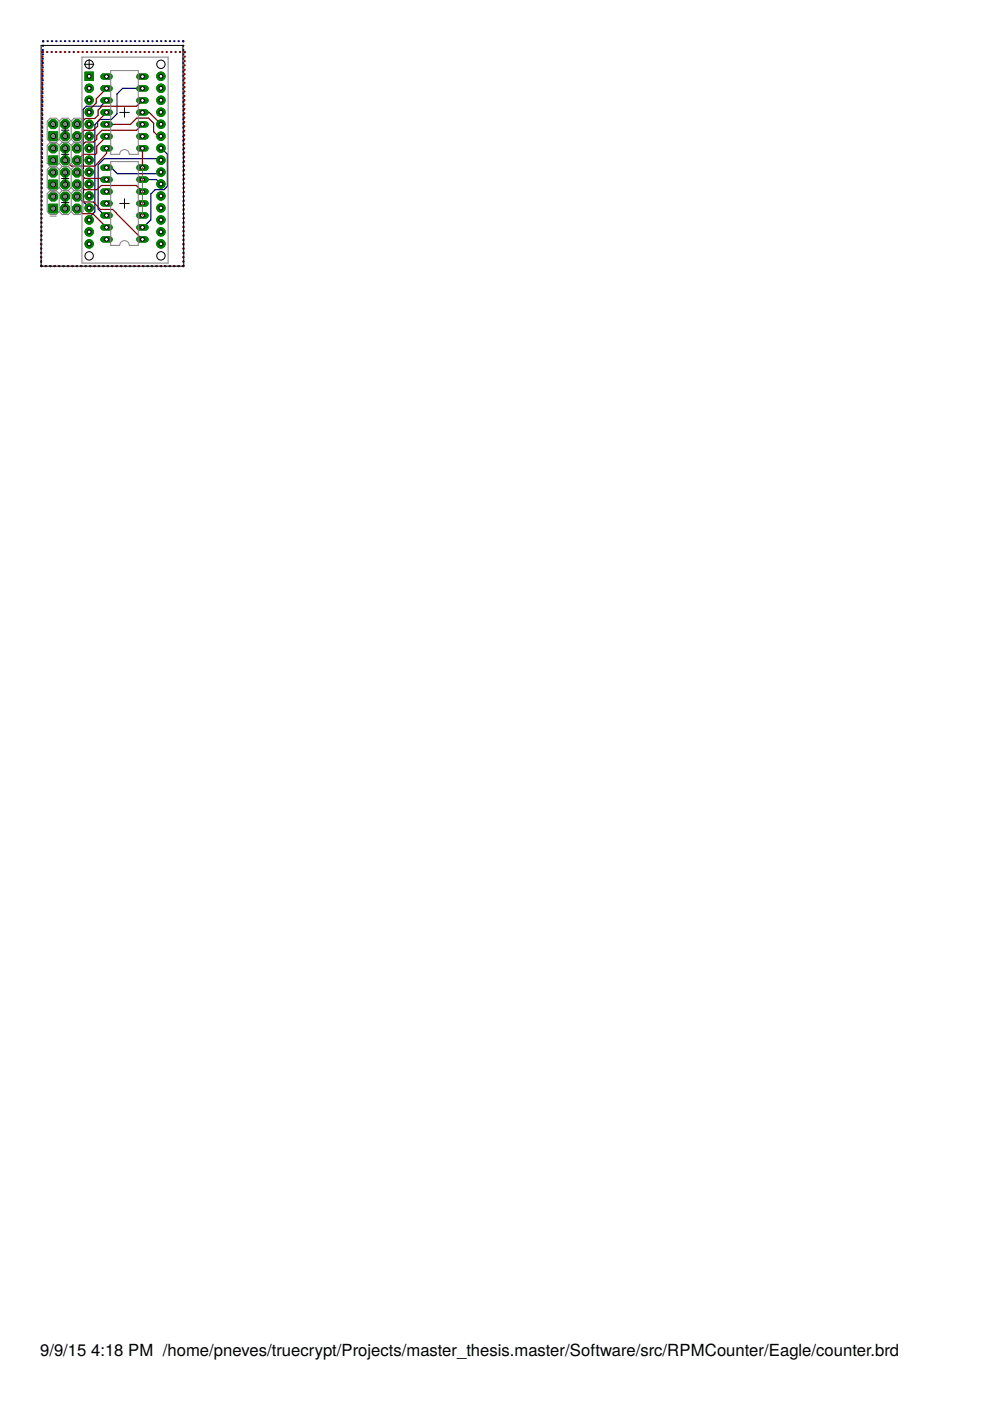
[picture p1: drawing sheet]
<svg xmlns="http://www.w3.org/2000/svg" width="210mm" height="297mm" viewBox="0 0 210 297" stroke-linecap="round" stroke-linejoin="round" font-family="sans-serif">
<defs><g id="words">
<g font-size="3.5">
<text x="8.5" y="287.5">9/9/15</text>
<text x="19.3" y="287.5">4:18 PM /home/pneves/truecrypt/Projects/master_thesis.master/Software/src/RPMCounter/Eagle/counter.brd</text>
</g>
</g></defs>
<g fill="none" stroke="#000080" stroke-width=".42">
<path d="M9 17.9v.1M9 18.8v.1M9 19.7v.1M9.1 15.1v.1M9.1 16v.2M9.1 17v.1M9.1 12.4v.1M9.1 13.3v.1M9.1 14.2v.1M9.1 10.6v.1M9.1 11.5v.1M9.1 9.7v.1"/>
<path d="M9.2 8.7l-.1 .1M10.1 8.7h.1M11 8.7h.1M11.9 8.7h.1M12.8 8.7h.1M13.8 8.7h.1M14.7 8.7h.1M15.6 8.7h.1M16.5 8.7h.1M17.5 8.7h.1M18.4 8.7h.1M19.3 8.7h.1"/>
<path d="M20.2 8.7h.1M21.2 8.7h.1M22.1 8.7h.1M23 8.7h.1M23.9 8.7h.1M24.9 8.7h.1M25.8 8.7h.1M26.7 8.7h.1M27.6 8.7h.2M28.6 8.7h.1M29.5 8.7h.1M30.4 8.7h.1"/>
<path d="M31.3 8.7h.2M32.3 8.7h.1M33.2 8.7h.1M34.1 8.7h.1M35.1 8.7h.1M36 8.7h.1M36.9 8.7h.1M37.8 8.7h.2M38.8 8.7l.1 .1M38.9 9.7v.1M38.9 10.6v.1M38.9 11.5v.1"/>
<path d="M38.9 12.4v.1M38.9 13.3v.1M38.9 14.2v.1M38.9 15.1v.1M38.9 16v.2M38.9 17v.1M38.9 17.9v.1M38.9 18.8v.1M38.9 19.7v.1M8.9 38v.1M8.9 38.9v.1M8.9 39.9v.1"/>
<path d="M8.9 35.3v.1M8.9 36.2v.1M8.9 37.1v.1M8.9 32.5v.1M8.9 33.4v.1M8.9 34.4v.1M8.9 30.7v.1M8.9 31.6v.1M9 28h.1M9 28.9v.1M9 29.8v.1M9 25.2v.1"/>
<path d="M9 26.1v.1M9 27v.1M9 22.5v.1M9 23.4v.1M9 24.3v.1M9 20.6v.1M9 21.5v.2M38.9 20.6v.1M38.9 21.5v.2M38.9 22.5v.1M38.9 23.4v.1M38.9 24.3v.1"/>
<path d="M38.9 25.2v.1M38.9 26.1v.1M38.9 27v.1M38.9 28h.1M38.9 28.9v.1M38.9 29.8v.1M38.9 30.7v.1M38.9 31.6v.1M38.9 32.5v.1M38.9 33.4v.1M38.9 34.4v.1M38.9 35.3v.1"/>
<path d="M38.9 36.2v.1M38.9 37.1v.1M38.9 38v.1M38.9 38.9v.1M38.9 39.9v.1M8.7 56.3l.1 .1M8.7 55.4v.1M8.7 52.7v.1M8.7 53.6v.1M8.7 54.5v.1M8.8 50.8v.1M8.8 51.8v.1"/>
<path d="M8.8 48.1v.1M8.8 49v.1M8.8 49.9v.1M8.8 45.3v.1M8.8 46.2v.2M8.8 47.2v.1M8.8 42.6v.1M8.8 43.5v.1M8.8 44.4v.1M8.8 40.8v.1M8.8 41.7v.1M9.7 56.4h.1"/>
<path d="M10.6 56.4h.1M11.5 56.4h.2M12.5 56.4h.1M13.4 56.4h.1M14.4 56.4h.1M15.3 56.4h.1M16.2 56.4h.2M17.2 56.4h.1M18.1 56.4h.1M19 56.4h.2M20 56.4h.1M20.9 56.4h.1"/>
<path d="M21.9 56.4h.1M22.8 56.4h.1M23.7 56.4h.2M24.7 56.4h.1M25.6 56.4h.1M26.5 56.4h.2M27.5 56.4h.1M28.4 56.4h.2M29.4 56.4h.1M30.3 56.4h.1M31.2 56.4h.2M32.2 56.4h.1"/>
<path d="M33.1 56.4h.2M34.1 56.4h.1M35 56.4h.1M35.9 56.4h.2M36.9 56.4h.1M37.8 56.4h.1M38.9 56.3l-.1 .1M38.9 40.8v.1M38.9 41.7v.1M38.9 42.6v.1M38.9 43.5v.1M38.9 44.4v.1"/>
<path d="M38.9 45.3v.1M38.9 46.2v.2M38.9 47.2v.1M38.9 48.1v.1M38.9 49v.1M38.9 49.9v.1M38.9 50.8v.1M38.9 51.8v.1M38.9 52.7v.1M38.9 53.6v.1M38.9 54.5v.1M38.9 55.4v.1"/>
</g>
<path d="M30.2 18.8l-4.2-.1-1.2 1.2v4.2l-1.2 1.2h-2.4l-1.1 1.1v18.5l-1.2 1.2v.5M22.6 21.3l-1.2 1.2h-3.1l-.7 .7 .1 19.6 1.2 1.1v.2M22.6 35.5h1l1.3 1.3h8.7l.5-.3M30.2 38.1h3l.9 .9M34.1 34l-.3-.4h-11.7l-1.3 1.3v9.4l1.4 1.4h.4M34.1 31.4l1.4 1.3v6.8l-.7 .7h-1.9l-.9 .9v5.5l-1.6 1.6h-.2" fill="none" stroke="#000080" stroke-width=".25"/>
<path d="M29.5 50.8h1.4" fill="none" stroke="#008000" stroke-width="1.3"/>
<circle cx="30.2" cy="50.8" r=".4" fill="#fff" stroke="#000" stroke-width=".21"/>
<path d="M29.5 48.2h1.4" fill="none" stroke="#008000" stroke-width="1.3"/>
<circle cx="30.2" cy="48.2" r=".4" fill="#fff" stroke="#000" stroke-width=".21"/>
<path d="M29.5 35.5h1.4" fill="none" stroke="#008000" stroke-width="1.3"/>
<circle cx="30.2" cy="35.5" r=".4" fill="#fff" stroke="#000" stroke-width=".21"/>
<path d="M21.9 35.5h1.3" fill="none" stroke="#008000" stroke-width="1.3"/>
<circle cx="22.6" cy="35.5" r=".4" fill="#fff" stroke="#000" stroke-width=".21"/>
<path d="M29.5 45.7h1.4" fill="none" stroke="#008000" stroke-width="1.3"/>
<circle cx="30.2" cy="45.7" r=".4" fill="#fff" stroke="#000" stroke-width=".21"/>
<path d="M29.5 43.1h1.4" fill="none" stroke="#008000" stroke-width="1.3"/>
<circle cx="30.2" cy="43.1" r=".4" fill="#fff" stroke="#000" stroke-width=".21"/>
<path d="M29.5 38.1h1.4" fill="none" stroke="#008000" stroke-width="1.3"/>
<circle cx="30.2" cy="38.1" r=".4" fill="#fff" stroke="#000" stroke-width=".21"/>
<path d="M29.5 40.6h1.4" fill="none" stroke="#008000" stroke-width="1.3"/>
<circle cx="30.2" cy="40.6" r=".4" fill="#fff" stroke="#000" stroke-width=".21"/>
<path d="M21.9 38.1h1.3" fill="none" stroke="#008000" stroke-width="1.3"/>
<circle cx="22.6" cy="38.1" r=".4" fill="#fff" stroke="#000" stroke-width=".21"/>
<path d="M21.9 40.6h1.3" fill="none" stroke="#008000" stroke-width="1.3"/>
<circle cx="22.6" cy="40.6" r=".4" fill="#fff" stroke="#000" stroke-width=".21"/>
<path d="M21.9 43.1h1.3" fill="none" stroke="#008000" stroke-width="1.3"/>
<circle cx="22.6" cy="43.1" r=".4" fill="#fff" stroke="#000" stroke-width=".21"/>
<path d="M21.9 45.7h1.3" fill="none" stroke="#008000" stroke-width="1.3"/>
<circle cx="22.6" cy="45.7" r=".4" fill="#fff" stroke="#000" stroke-width=".21"/>
<path d="M21.9 48.2h1.3" fill="none" stroke="#008000" stroke-width="1.3"/>
<circle cx="22.6" cy="48.2" r=".4" fill="#fff" stroke="#000" stroke-width=".21"/>
<path d="M21.9 50.8h1.3" fill="none" stroke="#008000" stroke-width="1.3"/>
<circle cx="22.6" cy="50.8" r=".4" fill="#fff" stroke="#000" stroke-width=".21"/>
<path d="M29.5 31.5h1.4" fill="none" stroke="#008000" stroke-width="1.3"/>
<circle cx="30.2" cy="31.5" r=".4" fill="#fff" stroke="#000" stroke-width=".21"/>
<path d="M29.5 28.9h1.4" fill="none" stroke="#008000" stroke-width="1.3"/>
<circle cx="30.2" cy="28.9" r=".4" fill="#fff" stroke="#000" stroke-width=".21"/>
<path d="M29.5 16.2h1.4" fill="none" stroke="#008000" stroke-width="1.3"/>
<circle cx="30.2" cy="16.2" r=".4" fill="#fff" stroke="#000" stroke-width=".21"/>
<path d="M21.9 16.2h1.3" fill="none" stroke="#008000" stroke-width="1.3"/>
<circle cx="22.6" cy="16.2" r=".4" fill="#fff" stroke="#000" stroke-width=".21"/>
<path d="M29.5 26.4h1.4" fill="none" stroke="#008000" stroke-width="1.3"/>
<circle cx="30.2" cy="26.4" r=".4" fill="#fff" stroke="#000" stroke-width=".21"/>
<path d="M29.5 23.8h1.4" fill="none" stroke="#008000" stroke-width="1.3"/>
<circle cx="30.2" cy="23.8" r=".4" fill="#fff" stroke="#000" stroke-width=".21"/>
<path d="M29.5 18.8h1.4" fill="none" stroke="#008000" stroke-width="1.3"/>
<circle cx="30.2" cy="18.8" r=".4" fill="#fff" stroke="#000" stroke-width=".21"/>
<path d="M29.5 21.3h1.4" fill="none" stroke="#008000" stroke-width="1.3"/>
<circle cx="30.2" cy="21.3" r=".4" fill="#fff" stroke="#000" stroke-width=".21"/>
<path d="M21.9 18.8h1.3" fill="none" stroke="#008000" stroke-width="1.3"/>
<circle cx="22.6" cy="18.8" r=".4" fill="#fff" stroke="#000" stroke-width=".21"/>
<path d="M21.9 21.3h1.3" fill="none" stroke="#008000" stroke-width="1.3"/>
<circle cx="22.6" cy="21.3" r=".4" fill="#fff" stroke="#000" stroke-width=".21"/>
<path d="M21.9 23.8h1.3" fill="none" stroke="#008000" stroke-width="1.3"/>
<circle cx="22.6" cy="23.8" r=".4" fill="#fff" stroke="#000" stroke-width=".21"/>
<path d="M21.9 26.4h1.3" fill="none" stroke="#008000" stroke-width="1.3"/>
<circle cx="22.6" cy="26.4" r=".4" fill="#fff" stroke="#000" stroke-width=".21"/>
<path d="M21.9 28.9h1.3" fill="none" stroke="#008000" stroke-width="1.3"/>
<circle cx="22.6" cy="28.9" r=".4" fill="#fff" stroke="#000" stroke-width=".21"/>
<path d="M21.9 31.5h1.3" fill="none" stroke="#008000" stroke-width="1.3"/>
<circle cx="22.6" cy="31.5" r=".4" fill="#fff" stroke="#000" stroke-width=".21"/>
<path d="M10.4 27.9h1.8v1.9h-1.8z" fill="#008000" stroke="#008000" stroke-width=".21"/>
<circle cx="11.3" cy="28.9" r=".51" fill="#fff" stroke="#000" stroke-width=".21"/>
<circle cx="11.3" cy="26.3" r="1.01" fill="#008000" stroke="#008000" stroke-width=".21"/>
<circle cx="11.3" cy="26.3" r=".51" fill="#fff" stroke="#000" stroke-width=".21"/>
<circle cx="13.8" cy="28.9" r="1.01" fill="#008000" stroke="#008000" stroke-width=".21"/>
<circle cx="13.8" cy="28.9" r=".51" fill="#fff" stroke="#000" stroke-width=".21"/>
<circle cx="13.8" cy="26.3" r="1.01" fill="#008000" stroke="#008000" stroke-width=".21"/>
<circle cx="13.8" cy="26.3" r=".51" fill="#fff" stroke="#000" stroke-width=".21"/>
<circle cx="16.3" cy="28.9" r="1.01" fill="#008000" stroke="#008000" stroke-width=".21"/>
<circle cx="16.3" cy="28.9" r=".51" fill="#fff" stroke="#000" stroke-width=".21"/>
<circle cx="16.3" cy="26.3" r="1.01" fill="#008000" stroke="#008000" stroke-width=".21"/>
<circle cx="16.3" cy="26.3" r=".51" fill="#fff" stroke="#000" stroke-width=".21"/>
<path d="M10.4 38.2h1.8v1.8h-1.8z" fill="#008000" stroke="#008000" stroke-width=".21"/>
<circle cx="11.3" cy="39.1" r=".51" fill="#fff" stroke="#000" stroke-width=".21"/>
<circle cx="11.3" cy="36.6" r="1.01" fill="#008000" stroke="#008000" stroke-width=".21"/>
<circle cx="11.3" cy="36.6" r=".51" fill="#fff" stroke="#000" stroke-width=".21"/>
<circle cx="13.8" cy="39.1" r="1.01" fill="#008000" stroke="#008000" stroke-width=".21"/>
<circle cx="13.8" cy="39.1" r=".51" fill="#fff" stroke="#000" stroke-width=".21"/>
<circle cx="13.8" cy="36.6" r="1.01" fill="#008000" stroke="#008000" stroke-width=".21"/>
<circle cx="13.8" cy="36.6" r=".51" fill="#fff" stroke="#000" stroke-width=".21"/>
<circle cx="16.3" cy="39.1" r="1.01" fill="#008000" stroke="#008000" stroke-width=".21"/>
<circle cx="16.3" cy="39.1" r=".51" fill="#fff" stroke="#000" stroke-width=".21"/>
<circle cx="16.3" cy="36.6" r="1.01" fill="#008000" stroke="#008000" stroke-width=".21"/>
<circle cx="16.3" cy="36.6" r=".51" fill="#fff" stroke="#000" stroke-width=".21"/>
<path d="M10.4 43.3h1.8v1.8h-1.8z" fill="#008000" stroke="#008000" stroke-width=".21"/>
<circle cx="11.3" cy="44.2" r=".51" fill="#fff" stroke="#000" stroke-width=".21"/>
<circle cx="11.3" cy="41.7" r="1.01" fill="#008000" stroke="#008000" stroke-width=".21"/>
<circle cx="11.3" cy="41.7" r=".51" fill="#fff" stroke="#000" stroke-width=".21"/>
<circle cx="13.8" cy="44.2" r="1.01" fill="#008000" stroke="#008000" stroke-width=".21"/>
<circle cx="13.8" cy="44.2" r=".51" fill="#fff" stroke="#000" stroke-width=".21"/>
<circle cx="13.8" cy="41.7" r="1.01" fill="#008000" stroke="#008000" stroke-width=".21"/>
<circle cx="13.8" cy="41.7" r=".51" fill="#fff" stroke="#000" stroke-width=".21"/>
<circle cx="16.3" cy="44.2" r="1.01" fill="#008000" stroke="#008000" stroke-width=".21"/>
<circle cx="16.3" cy="44.2" r=".51" fill="#fff" stroke="#000" stroke-width=".21"/>
<circle cx="16.3" cy="41.7" r="1.01" fill="#008000" stroke="#008000" stroke-width=".21"/>
<circle cx="16.3" cy="41.7" r=".51" fill="#fff" stroke="#000" stroke-width=".21"/>
<path d="M10.4 33.1h1.8v1.8h-1.8z" fill="#008000" stroke="#008000" stroke-width=".21"/>
<circle cx="11.3" cy="34" r=".51" fill="#fff" stroke="#000" stroke-width=".21"/>
<circle cx="11.3" cy="31.5" r="1.01" fill="#008000" stroke="#008000" stroke-width=".21"/>
<circle cx="11.3" cy="31.5" r=".51" fill="#fff" stroke="#000" stroke-width=".21"/>
<circle cx="13.8" cy="34" r="1.01" fill="#008000" stroke="#008000" stroke-width=".21"/>
<circle cx="13.8" cy="34" r=".51" fill="#fff" stroke="#000" stroke-width=".21"/>
<circle cx="13.8" cy="31.5" r="1.01" fill="#008000" stroke="#008000" stroke-width=".21"/>
<circle cx="13.8" cy="31.5" r=".51" fill="#fff" stroke="#000" stroke-width=".21"/>
<circle cx="16.3" cy="34" r="1.01" fill="#008000" stroke="#008000" stroke-width=".21"/>
<circle cx="16.3" cy="34" r=".51" fill="#fff" stroke="#000" stroke-width=".21"/>
<circle cx="16.3" cy="31.5" r="1.01" fill="#008000" stroke="#008000" stroke-width=".21"/>
<circle cx="16.3" cy="31.5" r=".51" fill="#fff" stroke="#000" stroke-width=".21"/>
<path d="M18 15.3h1.8v1.8h-1.8z" fill="#008000" stroke="#008000" stroke-width=".21"/>
<circle cx="18.9" cy="16.2" r=".4" fill="#fff" stroke="#000" stroke-width=".21"/>
<circle cx="18.9" cy="18.7" r=".89" fill="#008000" stroke="#008000" stroke-width=".21"/>
<circle cx="18.9" cy="18.7" r=".4" fill="#fff" stroke="#000" stroke-width=".21"/>
<circle cx="18.9" cy="21.3" r=".89" fill="#008000" stroke="#008000" stroke-width=".21"/>
<circle cx="18.9" cy="21.3" r=".4" fill="#fff" stroke="#000" stroke-width=".21"/>
<circle cx="18.9" cy="23.8" r=".89" fill="#008000" stroke="#008000" stroke-width=".21"/>
<circle cx="18.9" cy="23.8" r=".4" fill="#fff" stroke="#000" stroke-width=".21"/>
<circle cx="18.9" cy="26.3" r=".89" fill="#008000" stroke="#008000" stroke-width=".21"/>
<circle cx="18.9" cy="26.3" r=".4" fill="#fff" stroke="#000" stroke-width=".21"/>
<circle cx="18.9" cy="28.9" r=".89" fill="#008000" stroke="#008000" stroke-width=".21"/>
<circle cx="18.9" cy="28.9" r=".4" fill="#fff" stroke="#000" stroke-width=".21"/>
<circle cx="18.9" cy="31.4" r=".89" fill="#008000" stroke="#008000" stroke-width=".21"/>
<circle cx="18.9" cy="31.4" r=".4" fill="#fff" stroke="#000" stroke-width=".21"/>
<circle cx="18.9" cy="34" r=".89" fill="#008000" stroke="#008000" stroke-width=".21"/>
<circle cx="18.9" cy="34" r=".4" fill="#fff" stroke="#000" stroke-width=".21"/>
<circle cx="18.9" cy="36.5" r=".89" fill="#008000" stroke="#008000" stroke-width=".21"/>
<circle cx="18.9" cy="36.5" r=".4" fill="#fff" stroke="#000" stroke-width=".21"/>
<circle cx="18.9" cy="39" r=".89" fill="#008000" stroke="#008000" stroke-width=".21"/>
<circle cx="18.9" cy="39" r=".4" fill="#fff" stroke="#000" stroke-width=".21"/>
<circle cx="18.9" cy="41.6" r=".89" fill="#008000" stroke="#008000" stroke-width=".21"/>
<circle cx="18.9" cy="41.6" r=".4" fill="#fff" stroke="#000" stroke-width=".21"/>
<circle cx="18.9" cy="44.1" r=".89" fill="#008000" stroke="#008000" stroke-width=".21"/>
<circle cx="18.9" cy="44.1" r=".4" fill="#fff" stroke="#000" stroke-width=".21"/>
<circle cx="18.9" cy="46.6" r=".89" fill="#008000" stroke="#008000" stroke-width=".21"/>
<circle cx="18.9" cy="46.6" r=".4" fill="#fff" stroke="#000" stroke-width=".21"/>
<circle cx="18.9" cy="49.2" r=".89" fill="#008000" stroke="#008000" stroke-width=".21"/>
<circle cx="18.9" cy="49.2" r=".4" fill="#fff" stroke="#000" stroke-width=".21"/>
<circle cx="18.9" cy="51.7" r=".89" fill="#008000" stroke="#008000" stroke-width=".21"/>
<circle cx="18.9" cy="51.7" r=".4" fill="#fff" stroke="#000" stroke-width=".21"/>
<circle cx="34.1" cy="16.2" r=".89" fill="#008000" stroke="#008000" stroke-width=".21"/>
<circle cx="34.1" cy="16.2" r=".4" fill="#fff" stroke="#000" stroke-width=".21"/>
<circle cx="34.1" cy="18.7" r=".89" fill="#008000" stroke="#008000" stroke-width=".21"/>
<circle cx="34.1" cy="18.7" r=".4" fill="#fff" stroke="#000" stroke-width=".21"/>
<circle cx="34.1" cy="21.3" r=".89" fill="#008000" stroke="#008000" stroke-width=".21"/>
<circle cx="34.1" cy="21.3" r=".4" fill="#fff" stroke="#000" stroke-width=".21"/>
<circle cx="34.1" cy="23.8" r=".89" fill="#008000" stroke="#008000" stroke-width=".21"/>
<circle cx="34.1" cy="23.8" r=".4" fill="#fff" stroke="#000" stroke-width=".21"/>
<circle cx="34.1" cy="26.3" r=".89" fill="#008000" stroke="#008000" stroke-width=".21"/>
<circle cx="34.1" cy="26.3" r=".4" fill="#fff" stroke="#000" stroke-width=".21"/>
<circle cx="34.1" cy="28.9" r=".89" fill="#008000" stroke="#008000" stroke-width=".21"/>
<circle cx="34.1" cy="28.9" r=".4" fill="#fff" stroke="#000" stroke-width=".21"/>
<circle cx="34.1" cy="31.4" r=".89" fill="#008000" stroke="#008000" stroke-width=".21"/>
<circle cx="34.1" cy="31.4" r=".4" fill="#fff" stroke="#000" stroke-width=".21"/>
<circle cx="34.1" cy="34" r=".89" fill="#008000" stroke="#008000" stroke-width=".21"/>
<circle cx="34.1" cy="34" r=".4" fill="#fff" stroke="#000" stroke-width=".21"/>
<circle cx="34.1" cy="36.5" r=".89" fill="#008000" stroke="#008000" stroke-width=".21"/>
<circle cx="34.1" cy="36.5" r=".4" fill="#fff" stroke="#000" stroke-width=".21"/>
<circle cx="34.1" cy="39" r=".89" fill="#008000" stroke="#008000" stroke-width=".21"/>
<circle cx="34.1" cy="39" r=".4" fill="#fff" stroke="#000" stroke-width=".21"/>
<circle cx="34.1" cy="41.6" r=".89" fill="#008000" stroke="#008000" stroke-width=".21"/>
<circle cx="34.1" cy="41.6" r=".4" fill="#fff" stroke="#000" stroke-width=".21"/>
<circle cx="34.1" cy="44.1" r=".89" fill="#008000" stroke="#008000" stroke-width=".21"/>
<circle cx="34.1" cy="44.1" r=".4" fill="#fff" stroke="#000" stroke-width=".21"/>
<circle cx="34.1" cy="46.6" r=".89" fill="#008000" stroke="#008000" stroke-width=".21"/>
<circle cx="34.1" cy="46.6" r=".4" fill="#fff" stroke="#000" stroke-width=".21"/>
<circle cx="34.1" cy="49.2" r=".89" fill="#008000" stroke="#008000" stroke-width=".21"/>
<circle cx="34.1" cy="49.2" r=".4" fill="#fff" stroke="#000" stroke-width=".21"/>
<circle cx="34.1" cy="51.7" r=".89" fill="#008000" stroke="#008000" stroke-width=".21"/>
<circle cx="34.1" cy="51.7" r=".4" fill="#fff" stroke="#000" stroke-width=".21"/>
<g fill="none" stroke="#800000" stroke-width=".25">
<path d="M22.6 18.8l-2.2 2.2v.8l-1.5 1.5v.5M16.3 39.1h.4l1.2 1.1h2.6l1-.9h7.4l1.3 1.3M16.3 36.6h.5l1.2 1.2h4.3l.3 .3M22.6 31.5v1l-2.5 2.7h-5l-1.3-1.2M22.6 28.9l-2.1 2.1v1.4l-.3 .3h-2.6l-1.3 1.3M22.6 23.8l-1.9 1.9v1l-.9 .9h-1.9l-1.2 1.3h-.4M22.6 26.4h5l1.4-1.4h2.5l1.1 1.1v1.8l1 1h.5M30.2 31.5v4M30.2 26.4l-1.2 1.2h-7.4l-1.1 1.1v.8l-.7 .6h-1.7l-1.2 1.4h-.6M30.2 21.3l-1.2 1.2h-7.4l-.8 .8v1.1l-.7 .7h-2l-1.2 1.2h-.6M30.2 23.8h1.4l2.5 2.5M16.3 41.7l1.3 1.1h2.2l1.5 1.6h2.6l6.3 6.4"/>
<path d="M16.3 44.2h.2l1.1 1.1h2.1l2.9 2.9"/>
</g>
<g fill="none" stroke="#800000" stroke-width=".42">
<path d="M9 16.6v.1M9 17.5v.1M9 18.4v.1M9 19.3v.2M9 13.8v.1M9 14.7v.1M9 15.6v.2M9 12v.1M9 12.9v.1M9.1 11l-.1 .1M9.9 11h.2M10.9 11h.1"/>
<path d="M11.8 11h.2M12.8 11h.1M13.7 11h.1M14.6 11h.2M15.6 11h.1M16.5 11h.2M17.5 11h.1M18.4 11h.1M19.3 11h.2M20.3 11h.1M21.2 11h.1M22.2 11h.1"/>
<path d="M23.1 11h.1M24 11h.2M25 11h.1M25.9 11h.1M26.8 11h.2M27.8 11h.1M28.7 11h.2M29.7 11h.1M30.6 11h.1M31.5 11h.2M32.5 11h.1M33.4 11h.1"/>
<path d="M34.4 11h.1M35.3 11h.1M36.2 11h.2M37.2 11h.1M38.1 11h.1M39.1 11l.1 .1M39.1 19.3v.2M39.1 15.6v.2M39.1 16.6v.1M39.1 17.5v.1M39.1 18.4v.1M39.2 12.9v.1"/>
<path d="M39.2 13.8v.1M39.2 14.7v.1M39.2 12v.1M8.8 39.7v.1M8.8 36v.1M8.8 36.9v.1M8.8 37.8v.2M8.8 38.8v.1M8.9 33.2v.1M8.9 34.1v.1M8.9 35.1v.1M8.9 29.5v.1"/>
<path d="M8.9 30.4v.1M8.9 31.4v.1M8.9 32.3v.1M8.9 26.7v.2M8.9 27.7v.1M8.9 28.6v.1M8.9 23.1v.1M8.9 24v.1M8.9 24.9v.1M8.9 25.8v.1M9 20.3v.1M9 21.2v.1"/>
<path d="M9 22.1v.1M39 37.8v.2M39 38.8v.1M39 39.7v.1M39 35.1v.1M39 36v.1M39 36.9v.1M39 31.4v.1M39 32.3v.1M39 33.2v.1M39 34.1v.1M39.1 28.6v.1"/>
<path d="M39.1 29.5v.1M39.1 30.4v.1M39.1 25.8v.1M39.1 26.7v.2M39.1 27.7v.1M39.1 24.9v.1M39.1 22.1v.1M39.1 23.1v.1M39.1 24v.1M39.1 20.3v.1M39.1 21.2v.1M8.7 55.4v.1"/>
<path d="M8.7 56.3l.1 .1M8.7 51.7v.1M8.7 52.6v.1M8.7 53.6v.1M8.7 54.5v.1M8.8 48.9v.1M8.8 49.8v.2M8.8 50.8v.1M8.8 45.2v.1M8.8 46.1v.2M8.8 47.1v.1M8.8 48v.1"/>
<path d="M8.8 42.5v.1M8.8 43.4v.1M8.8 44.3v.1M8.8 40.6v.1M8.8 41.5v.1M9.7 56.4h.1M10.6 56.4h.1M11.5 56.4h.2M12.5 56.4h.1M13.4 56.4h.1M14.4 56.4h.1M15.3 56.4h.1"/>
<path d="M16.2 56.4h.2M17.2 56.4h.1M18.1 56.4h.1M19 56.4h.2M20 56.4h.1M20.9 56.4h.1M21.9 56.4h.1M22.8 56.4h.1M23.7 56.4h.2M24.7 56.4h.1M25.6 56.4h.1M26.5 56.4h.2"/>
<path d="M27.5 56.4h.1M28.4 56.4h.2M29.4 56.4h.1M30.3 56.4h.1M31.2 56.4h.2M32.2 56.4h.1M33.1 56.4h.2M34.1 56.4h.1M35 56.4h.1M35.9 56.4h.2M36.9 56.4h.1M37.8 56.4h.1"/>
<path d="M38.9 56.3l-.1 .1M38.9 54.5v.1M38.9 55.4v.1M38.9 50.8v.1M38.9 51.7v.1M38.9 52.6v.1M38.9 53.6v.1M38.9 48v.1M38.9 48.9v.1M38.9 49.8v.2M38.9 44.3v.1M38.9 45.2v.1"/>
<path d="M38.9 46.1v.2M38.9 47.1v.1M39 41.5v.1M39 42.5v.1M39 43.4v.1M39 40.6v.1"/>
</g>
<path d="M29.5 50.8h1.4" fill="none" stroke="#008000" stroke-width="1.3"/>
<circle cx="30.2" cy="50.8" r=".4" fill="#fff" stroke="#000" stroke-width=".21"/>
<path d="M29.5 48.2h1.4" fill="none" stroke="#008000" stroke-width="1.3"/>
<circle cx="30.2" cy="48.2" r=".4" fill="#fff" stroke="#000" stroke-width=".21"/>
<path d="M29.5 35.5h1.4" fill="none" stroke="#008000" stroke-width="1.3"/>
<circle cx="30.2" cy="35.5" r=".4" fill="#fff" stroke="#000" stroke-width=".21"/>
<path d="M21.9 35.5h1.3" fill="none" stroke="#008000" stroke-width="1.3"/>
<circle cx="22.6" cy="35.5" r=".4" fill="#fff" stroke="#000" stroke-width=".21"/>
<path d="M29.5 45.7h1.4" fill="none" stroke="#008000" stroke-width="1.3"/>
<circle cx="30.2" cy="45.7" r=".4" fill="#fff" stroke="#000" stroke-width=".21"/>
<path d="M29.5 43.1h1.4" fill="none" stroke="#008000" stroke-width="1.3"/>
<circle cx="30.2" cy="43.1" r=".4" fill="#fff" stroke="#000" stroke-width=".21"/>
<path d="M29.5 38.1h1.4" fill="none" stroke="#008000" stroke-width="1.3"/>
<circle cx="30.2" cy="38.1" r=".4" fill="#fff" stroke="#000" stroke-width=".21"/>
<path d="M29.5 40.6h1.4" fill="none" stroke="#008000" stroke-width="1.3"/>
<circle cx="30.2" cy="40.6" r=".4" fill="#fff" stroke="#000" stroke-width=".21"/>
<path d="M21.9 38.1h1.3" fill="none" stroke="#008000" stroke-width="1.3"/>
<circle cx="22.6" cy="38.1" r=".4" fill="#fff" stroke="#000" stroke-width=".21"/>
<path d="M21.9 40.6h1.3" fill="none" stroke="#008000" stroke-width="1.3"/>
<circle cx="22.6" cy="40.6" r=".4" fill="#fff" stroke="#000" stroke-width=".21"/>
<path d="M21.9 43.1h1.3" fill="none" stroke="#008000" stroke-width="1.3"/>
<circle cx="22.6" cy="43.1" r=".4" fill="#fff" stroke="#000" stroke-width=".21"/>
<path d="M21.9 45.7h1.3" fill="none" stroke="#008000" stroke-width="1.3"/>
<circle cx="22.6" cy="45.7" r=".4" fill="#fff" stroke="#000" stroke-width=".21"/>
<path d="M21.9 48.2h1.3" fill="none" stroke="#008000" stroke-width="1.3"/>
<circle cx="22.6" cy="48.2" r=".4" fill="#fff" stroke="#000" stroke-width=".21"/>
<path d="M21.9 50.8h1.3" fill="none" stroke="#008000" stroke-width="1.3"/>
<circle cx="22.6" cy="50.8" r=".4" fill="#fff" stroke="#000" stroke-width=".21"/>
<path d="M29.5 31.5h1.4" fill="none" stroke="#008000" stroke-width="1.3"/>
<circle cx="30.2" cy="31.5" r=".4" fill="#fff" stroke="#000" stroke-width=".21"/>
<path d="M29.5 28.9h1.4" fill="none" stroke="#008000" stroke-width="1.3"/>
<circle cx="30.2" cy="28.9" r=".4" fill="#fff" stroke="#000" stroke-width=".21"/>
<path d="M29.5 16.2h1.4" fill="none" stroke="#008000" stroke-width="1.3"/>
<circle cx="30.2" cy="16.2" r=".4" fill="#fff" stroke="#000" stroke-width=".21"/>
<path d="M21.9 16.2h1.3" fill="none" stroke="#008000" stroke-width="1.3"/>
<circle cx="22.6" cy="16.2" r=".4" fill="#fff" stroke="#000" stroke-width=".21"/>
<path d="M29.5 26.4h1.4" fill="none" stroke="#008000" stroke-width="1.3"/>
<circle cx="30.2" cy="26.4" r=".4" fill="#fff" stroke="#000" stroke-width=".21"/>
<path d="M29.5 23.8h1.4" fill="none" stroke="#008000" stroke-width="1.3"/>
<circle cx="30.2" cy="23.8" r=".4" fill="#fff" stroke="#000" stroke-width=".21"/>
<path d="M29.5 18.8h1.4" fill="none" stroke="#008000" stroke-width="1.3"/>
<circle cx="30.2" cy="18.8" r=".4" fill="#fff" stroke="#000" stroke-width=".21"/>
<path d="M29.5 21.3h1.4" fill="none" stroke="#008000" stroke-width="1.3"/>
<circle cx="30.2" cy="21.3" r=".4" fill="#fff" stroke="#000" stroke-width=".21"/>
<path d="M21.9 18.8h1.3" fill="none" stroke="#008000" stroke-width="1.3"/>
<circle cx="22.6" cy="18.8" r=".4" fill="#fff" stroke="#000" stroke-width=".21"/>
<path d="M21.9 21.3h1.3" fill="none" stroke="#008000" stroke-width="1.3"/>
<circle cx="22.6" cy="21.3" r=".4" fill="#fff" stroke="#000" stroke-width=".21"/>
<path d="M21.9 23.8h1.3" fill="none" stroke="#008000" stroke-width="1.3"/>
<circle cx="22.6" cy="23.8" r=".4" fill="#fff" stroke="#000" stroke-width=".21"/>
<path d="M21.9 26.4h1.3" fill="none" stroke="#008000" stroke-width="1.3"/>
<circle cx="22.6" cy="26.4" r=".4" fill="#fff" stroke="#000" stroke-width=".21"/>
<path d="M21.9 28.9h1.3" fill="none" stroke="#008000" stroke-width="1.3"/>
<circle cx="22.6" cy="28.9" r=".4" fill="#fff" stroke="#000" stroke-width=".21"/>
<path d="M21.9 31.5h1.3" fill="none" stroke="#008000" stroke-width="1.3"/>
<circle cx="22.6" cy="31.5" r=".4" fill="#fff" stroke="#000" stroke-width=".21"/>
<path d="M10.4 27.9h1.8v1.9h-1.8z" fill="#008000" stroke="#008000" stroke-width=".21"/>
<circle cx="11.3" cy="28.9" r=".51" fill="#fff" stroke="#000" stroke-width=".21"/>
<circle cx="11.3" cy="26.3" r="1.01" fill="#008000" stroke="#008000" stroke-width=".21"/>
<circle cx="11.3" cy="26.3" r=".51" fill="#fff" stroke="#000" stroke-width=".21"/>
<circle cx="13.8" cy="28.9" r="1.01" fill="#008000" stroke="#008000" stroke-width=".21"/>
<circle cx="13.8" cy="28.9" r=".51" fill="#fff" stroke="#000" stroke-width=".21"/>
<circle cx="13.8" cy="26.3" r="1.01" fill="#008000" stroke="#008000" stroke-width=".21"/>
<circle cx="13.8" cy="26.3" r=".51" fill="#fff" stroke="#000" stroke-width=".21"/>
<circle cx="16.3" cy="28.9" r="1.01" fill="#008000" stroke="#008000" stroke-width=".21"/>
<circle cx="16.3" cy="28.9" r=".51" fill="#fff" stroke="#000" stroke-width=".21"/>
<circle cx="16.3" cy="26.3" r="1.01" fill="#008000" stroke="#008000" stroke-width=".21"/>
<circle cx="16.3" cy="26.3" r=".51" fill="#fff" stroke="#000" stroke-width=".21"/>
<path d="M10.4 38.2h1.8v1.8h-1.8z" fill="#008000" stroke="#008000" stroke-width=".21"/>
<circle cx="11.3" cy="39.1" r=".51" fill="#fff" stroke="#000" stroke-width=".21"/>
<circle cx="11.3" cy="36.6" r="1.01" fill="#008000" stroke="#008000" stroke-width=".21"/>
<circle cx="11.3" cy="36.6" r=".51" fill="#fff" stroke="#000" stroke-width=".21"/>
<circle cx="13.8" cy="39.1" r="1.01" fill="#008000" stroke="#008000" stroke-width=".21"/>
<circle cx="13.8" cy="39.1" r=".51" fill="#fff" stroke="#000" stroke-width=".21"/>
<circle cx="13.8" cy="36.6" r="1.01" fill="#008000" stroke="#008000" stroke-width=".21"/>
<circle cx="13.8" cy="36.6" r=".51" fill="#fff" stroke="#000" stroke-width=".21"/>
<circle cx="16.3" cy="39.1" r="1.01" fill="#008000" stroke="#008000" stroke-width=".21"/>
<circle cx="16.3" cy="39.1" r=".51" fill="#fff" stroke="#000" stroke-width=".21"/>
<circle cx="16.3" cy="36.6" r="1.01" fill="#008000" stroke="#008000" stroke-width=".21"/>
<circle cx="16.3" cy="36.6" r=".51" fill="#fff" stroke="#000" stroke-width=".21"/>
<path d="M10.4 43.3h1.8v1.8h-1.8z" fill="#008000" stroke="#008000" stroke-width=".21"/>
<circle cx="11.3" cy="44.2" r=".51" fill="#fff" stroke="#000" stroke-width=".21"/>
<circle cx="11.3" cy="41.7" r="1.01" fill="#008000" stroke="#008000" stroke-width=".21"/>
<circle cx="11.3" cy="41.7" r=".51" fill="#fff" stroke="#000" stroke-width=".21"/>
<circle cx="13.8" cy="44.2" r="1.01" fill="#008000" stroke="#008000" stroke-width=".21"/>
<circle cx="13.8" cy="44.2" r=".51" fill="#fff" stroke="#000" stroke-width=".21"/>
<circle cx="13.8" cy="41.7" r="1.01" fill="#008000" stroke="#008000" stroke-width=".21"/>
<circle cx="13.8" cy="41.7" r=".51" fill="#fff" stroke="#000" stroke-width=".21"/>
<circle cx="16.3" cy="44.2" r="1.01" fill="#008000" stroke="#008000" stroke-width=".21"/>
<circle cx="16.3" cy="44.2" r=".51" fill="#fff" stroke="#000" stroke-width=".21"/>
<circle cx="16.3" cy="41.7" r="1.01" fill="#008000" stroke="#008000" stroke-width=".21"/>
<circle cx="16.3" cy="41.7" r=".51" fill="#fff" stroke="#000" stroke-width=".21"/>
<path d="M10.4 33.1h1.8v1.8h-1.8z" fill="#008000" stroke="#008000" stroke-width=".21"/>
<circle cx="11.3" cy="34" r=".51" fill="#fff" stroke="#000" stroke-width=".21"/>
<circle cx="11.3" cy="31.5" r="1.01" fill="#008000" stroke="#008000" stroke-width=".21"/>
<circle cx="11.3" cy="31.5" r=".51" fill="#fff" stroke="#000" stroke-width=".21"/>
<circle cx="13.8" cy="34" r="1.01" fill="#008000" stroke="#008000" stroke-width=".21"/>
<circle cx="13.8" cy="34" r=".51" fill="#fff" stroke="#000" stroke-width=".21"/>
<circle cx="13.8" cy="31.5" r="1.01" fill="#008000" stroke="#008000" stroke-width=".21"/>
<circle cx="13.8" cy="31.5" r=".51" fill="#fff" stroke="#000" stroke-width=".21"/>
<circle cx="16.3" cy="34" r="1.01" fill="#008000" stroke="#008000" stroke-width=".21"/>
<circle cx="16.3" cy="34" r=".51" fill="#fff" stroke="#000" stroke-width=".21"/>
<circle cx="16.3" cy="31.5" r="1.01" fill="#008000" stroke="#008000" stroke-width=".21"/>
<circle cx="16.3" cy="31.5" r=".51" fill="#fff" stroke="#000" stroke-width=".21"/>
<path d="M18 15.3h1.8v1.8h-1.8z" fill="#008000" stroke="#008000" stroke-width=".21"/>
<circle cx="18.9" cy="16.2" r=".4" fill="#fff" stroke="#000" stroke-width=".21"/>
<circle cx="18.9" cy="18.7" r=".89" fill="#008000" stroke="#008000" stroke-width=".21"/>
<circle cx="18.9" cy="18.7" r=".4" fill="#fff" stroke="#000" stroke-width=".21"/>
<circle cx="18.9" cy="21.3" r=".89" fill="#008000" stroke="#008000" stroke-width=".21"/>
<circle cx="18.9" cy="21.3" r=".4" fill="#fff" stroke="#000" stroke-width=".21"/>
<circle cx="18.9" cy="23.8" r=".89" fill="#008000" stroke="#008000" stroke-width=".21"/>
<circle cx="18.9" cy="23.8" r=".4" fill="#fff" stroke="#000" stroke-width=".21"/>
<circle cx="18.9" cy="26.3" r=".89" fill="#008000" stroke="#008000" stroke-width=".21"/>
<circle cx="18.9" cy="26.3" r=".4" fill="#fff" stroke="#000" stroke-width=".21"/>
<circle cx="18.9" cy="28.9" r=".89" fill="#008000" stroke="#008000" stroke-width=".21"/>
<circle cx="18.9" cy="28.9" r=".4" fill="#fff" stroke="#000" stroke-width=".21"/>
<circle cx="18.9" cy="31.4" r=".89" fill="#008000" stroke="#008000" stroke-width=".21"/>
<circle cx="18.9" cy="31.4" r=".4" fill="#fff" stroke="#000" stroke-width=".21"/>
<circle cx="18.9" cy="34" r=".89" fill="#008000" stroke="#008000" stroke-width=".21"/>
<circle cx="18.9" cy="34" r=".4" fill="#fff" stroke="#000" stroke-width=".21"/>
<circle cx="18.9" cy="36.5" r=".89" fill="#008000" stroke="#008000" stroke-width=".21"/>
<circle cx="18.9" cy="36.5" r=".4" fill="#fff" stroke="#000" stroke-width=".21"/>
<circle cx="18.9" cy="39" r=".89" fill="#008000" stroke="#008000" stroke-width=".21"/>
<circle cx="18.9" cy="39" r=".4" fill="#fff" stroke="#000" stroke-width=".21"/>
<circle cx="18.9" cy="41.6" r=".89" fill="#008000" stroke="#008000" stroke-width=".21"/>
<circle cx="18.9" cy="41.6" r=".4" fill="#fff" stroke="#000" stroke-width=".21"/>
<circle cx="18.9" cy="44.1" r=".89" fill="#008000" stroke="#008000" stroke-width=".21"/>
<circle cx="18.9" cy="44.1" r=".4" fill="#fff" stroke="#000" stroke-width=".21"/>
<circle cx="18.9" cy="46.6" r=".89" fill="#008000" stroke="#008000" stroke-width=".21"/>
<circle cx="18.9" cy="46.6" r=".4" fill="#fff" stroke="#000" stroke-width=".21"/>
<circle cx="18.9" cy="49.2" r=".89" fill="#008000" stroke="#008000" stroke-width=".21"/>
<circle cx="18.9" cy="49.2" r=".4" fill="#fff" stroke="#000" stroke-width=".21"/>
<circle cx="18.9" cy="51.7" r=".89" fill="#008000" stroke="#008000" stroke-width=".21"/>
<circle cx="18.9" cy="51.7" r=".4" fill="#fff" stroke="#000" stroke-width=".21"/>
<circle cx="34.1" cy="16.2" r=".89" fill="#008000" stroke="#008000" stroke-width=".21"/>
<circle cx="34.1" cy="16.2" r=".4" fill="#fff" stroke="#000" stroke-width=".21"/>
<circle cx="34.1" cy="18.7" r=".89" fill="#008000" stroke="#008000" stroke-width=".21"/>
<circle cx="34.1" cy="18.7" r=".4" fill="#fff" stroke="#000" stroke-width=".21"/>
<circle cx="34.1" cy="21.3" r=".89" fill="#008000" stroke="#008000" stroke-width=".21"/>
<circle cx="34.1" cy="21.3" r=".4" fill="#fff" stroke="#000" stroke-width=".21"/>
<circle cx="34.1" cy="23.8" r=".89" fill="#008000" stroke="#008000" stroke-width=".21"/>
<circle cx="34.1" cy="23.8" r=".4" fill="#fff" stroke="#000" stroke-width=".21"/>
<circle cx="34.1" cy="26.3" r=".89" fill="#008000" stroke="#008000" stroke-width=".21"/>
<circle cx="34.1" cy="26.3" r=".4" fill="#fff" stroke="#000" stroke-width=".21"/>
<circle cx="34.1" cy="28.9" r=".89" fill="#008000" stroke="#008000" stroke-width=".21"/>
<circle cx="34.1" cy="28.9" r=".4" fill="#fff" stroke="#000" stroke-width=".21"/>
<circle cx="34.1" cy="31.4" r=".89" fill="#008000" stroke="#008000" stroke-width=".21"/>
<circle cx="34.1" cy="31.4" r=".4" fill="#fff" stroke="#000" stroke-width=".21"/>
<circle cx="34.1" cy="34" r=".89" fill="#008000" stroke="#008000" stroke-width=".21"/>
<circle cx="34.1" cy="34" r=".4" fill="#fff" stroke="#000" stroke-width=".21"/>
<circle cx="34.1" cy="36.5" r=".89" fill="#008000" stroke="#008000" stroke-width=".21"/>
<circle cx="34.1" cy="36.5" r=".4" fill="#fff" stroke="#000" stroke-width=".21"/>
<circle cx="34.1" cy="39" r=".89" fill="#008000" stroke="#008000" stroke-width=".21"/>
<circle cx="34.1" cy="39" r=".4" fill="#fff" stroke="#000" stroke-width=".21"/>
<circle cx="34.1" cy="41.6" r=".89" fill="#008000" stroke="#008000" stroke-width=".21"/>
<circle cx="34.1" cy="41.6" r=".4" fill="#fff" stroke="#000" stroke-width=".21"/>
<circle cx="34.1" cy="44.1" r=".89" fill="#008000" stroke="#008000" stroke-width=".21"/>
<circle cx="34.1" cy="44.1" r=".4" fill="#fff" stroke="#000" stroke-width=".21"/>
<circle cx="34.1" cy="46.6" r=".89" fill="#008000" stroke="#008000" stroke-width=".21"/>
<circle cx="34.1" cy="46.6" r=".4" fill="#fff" stroke="#000" stroke-width=".21"/>
<circle cx="34.1" cy="49.2" r=".89" fill="#008000" stroke="#008000" stroke-width=".21"/>
<circle cx="34.1" cy="49.2" r=".4" fill="#fff" stroke="#000" stroke-width=".21"/>
<circle cx="34.1" cy="51.7" r=".89" fill="#008000" stroke="#008000" stroke-width=".21"/>
<circle cx="34.1" cy="51.7" r=".4" fill="#fff" stroke="#000" stroke-width=".21"/>
<g fill="none" stroke="#808080" stroke-width=".21">
<path d="M17.4 12.1h18.2v43.7h-18.2zM23.5 15h5.8v17.7h-1.9a1.02 1.02 0 0 0-1-1 1.02 1.02 0 0 0-1 1h-1.9zM10.6 30.2l-.6 .6v3.8l.6 .7h1.3l.7-.7M10.6 30.1h1.3M10.6 30.5h1.3M10.6 35.6h1.3M11.9 30.2l.7 .6M12.6 25.7l-.7-.6h-1.3l-.6 .6v3.8l.6 .6M12.6 29.5l-.7 .6M12.6 29.5l.6 .6M12.6 35.9l-.7-.6h-1.3l-.6 .6v3.9l.6 .6M12.6 25.7l.6-.6h1.3l.6 .6"/>
<path d="M12.6 25.7v3.8M12.6 30.8v3.8M12.6 35.9v3.9M12.6 39.8l-.7 .6M12.6 39.8l.6 .6M12.6 35.9l.6-.6h1.3l.6 .6M12.6 34.6l.6 .7h1.3l.6-.7M13.2 30.1h1.3M13.2 30.2l-.6 .6M14.5 30.2l.6 .6M15.1 29.5l-.6 .6M15.1 29.5l.6 .6"/>
<path d="M15.1 25.7l.6-.6h1.3l.6 .6v3.8l-.6 .6M15.1 25.7v3.8M15.1 30.8v3.8M15.1 35.9v3.9M15.1 35.9l.6-.6h1.3l.6 .6v3.9l-.6 .6M15.1 39.8l-.6 .6M15.1 39.8l.6 .6M15.7 30.1h1.3M15.7 30.2l-.6 .6M17 30.2l.6 .6v3.8l-.6 .7h-1.3l-.6-.7M23.5 34.3h5.8v17.7h-1.9a1.02 1.02 0 0 0-1-1 1.02 1.02 0 0 0-1 1h-1.9zM10.6 40.4l-.6 .6v3.9l.6 .6h1.3l.7-.6"/>
<path d="M10.6 40.4h1.3M10.6 40.7h1.3M10.6 45.8h1.3M11.9 40.4l.7 .6M12.6 41v3.9M12.6 44.9l.6 .6h1.3l.6-.6M13.2 40.4h1.3M13.2 40.4l-.6 .6M14.5 40.4l.6 .6M15.1 41v3.9M15.7 40.4h1.3M15.7 40.4l-.6 .6"/>
<path d="M17 40.4l.6 .6v3.9l-.6 .6h-1.3l-.6-.6"/>
</g>
<g fill="#808080" stroke="#808080" stroke-width=".21">
<path d="M11 28.6h.5v.5h-.5z"/>
<path d="M11 26.1h.5v.5h-.5z"/>
<path d="M13.6 26.1h.5v.5h-.5z"/>
<path d="M13.6 28.6h.5v.5h-.5z"/>
<path d="M16.1 26.1h.5v.5h-.5z"/>
<path d="M16.1 28.6h.5v.5h-.5z"/>
<path d="M11 38.9h.5v.5h-.5z"/>
<path d="M11 36.3h.5v.5h-.5z"/>
<path d="M13.6 36.3h.5v.5h-.5z"/>
<path d="M13.6 38.9h.5v.5h-.5z"/>
<path d="M16.1 36.3h.5v.5h-.5z"/>
<path d="M16.1 38.9h.5v.5h-.5z"/>
<path d="M11 44h.5v.5h-.5z"/>
<path d="M11 41.4h.5v.5h-.5z"/>
<path d="M13.6 41.4h.5v.5h-.5z"/>
<path d="M13.6 44h.5v.5h-.5z"/>
<path d="M16.1 41.4h.5v.5h-.5z"/>
<path d="M16.1 44h.5v.5h-.5z"/>
<path d="M11 33.7h.5v.5h-.5z"/>
<path d="M11 31.2h.5v.5h-.5z"/>
<path d="M13.6 31.2h.5v.5h-.5z"/>
<path d="M13.6 33.7h.5v.5h-.5z"/>
<path d="M16.1 31.2h.5v.5h-.5z"/>
<path d="M16.1 33.7h.5v.5h-.5z"/>
</g>
<g fill="none" stroke="#000" stroke-width=".21">
<path d="M8.7 9.6h30.1l.2 46.8h-30.3zM17.9 13.6h2M18.9 12.6v2M13 27.6h1.6M13 37.8h1.6M13 32.7h1.6M13.8 26.8v1.6M13.8 31.9v1.6M13.8 37.1v1.5M25.4 23.8h2M26.4 22.8v2M13 42.9h1.6"/>
<path d="M13.8 42.2v1.5M25.4 43.1h2M26.4 42.1v2.1"/>
<circle cx="18.9" cy="13.6" r=".89"/>
<circle cx="34.1" cy="13.6" r=".89"/>
<circle cx="18.9" cy="54.3" r=".89"/>
<circle cx="34.1" cy="54.3" r=".89"/>
</g>
<path d="M30.2 35.5v10.2" fill="none" stroke="#808000" stroke-width=".21"/>
<use href="#words"/>
</svg>
